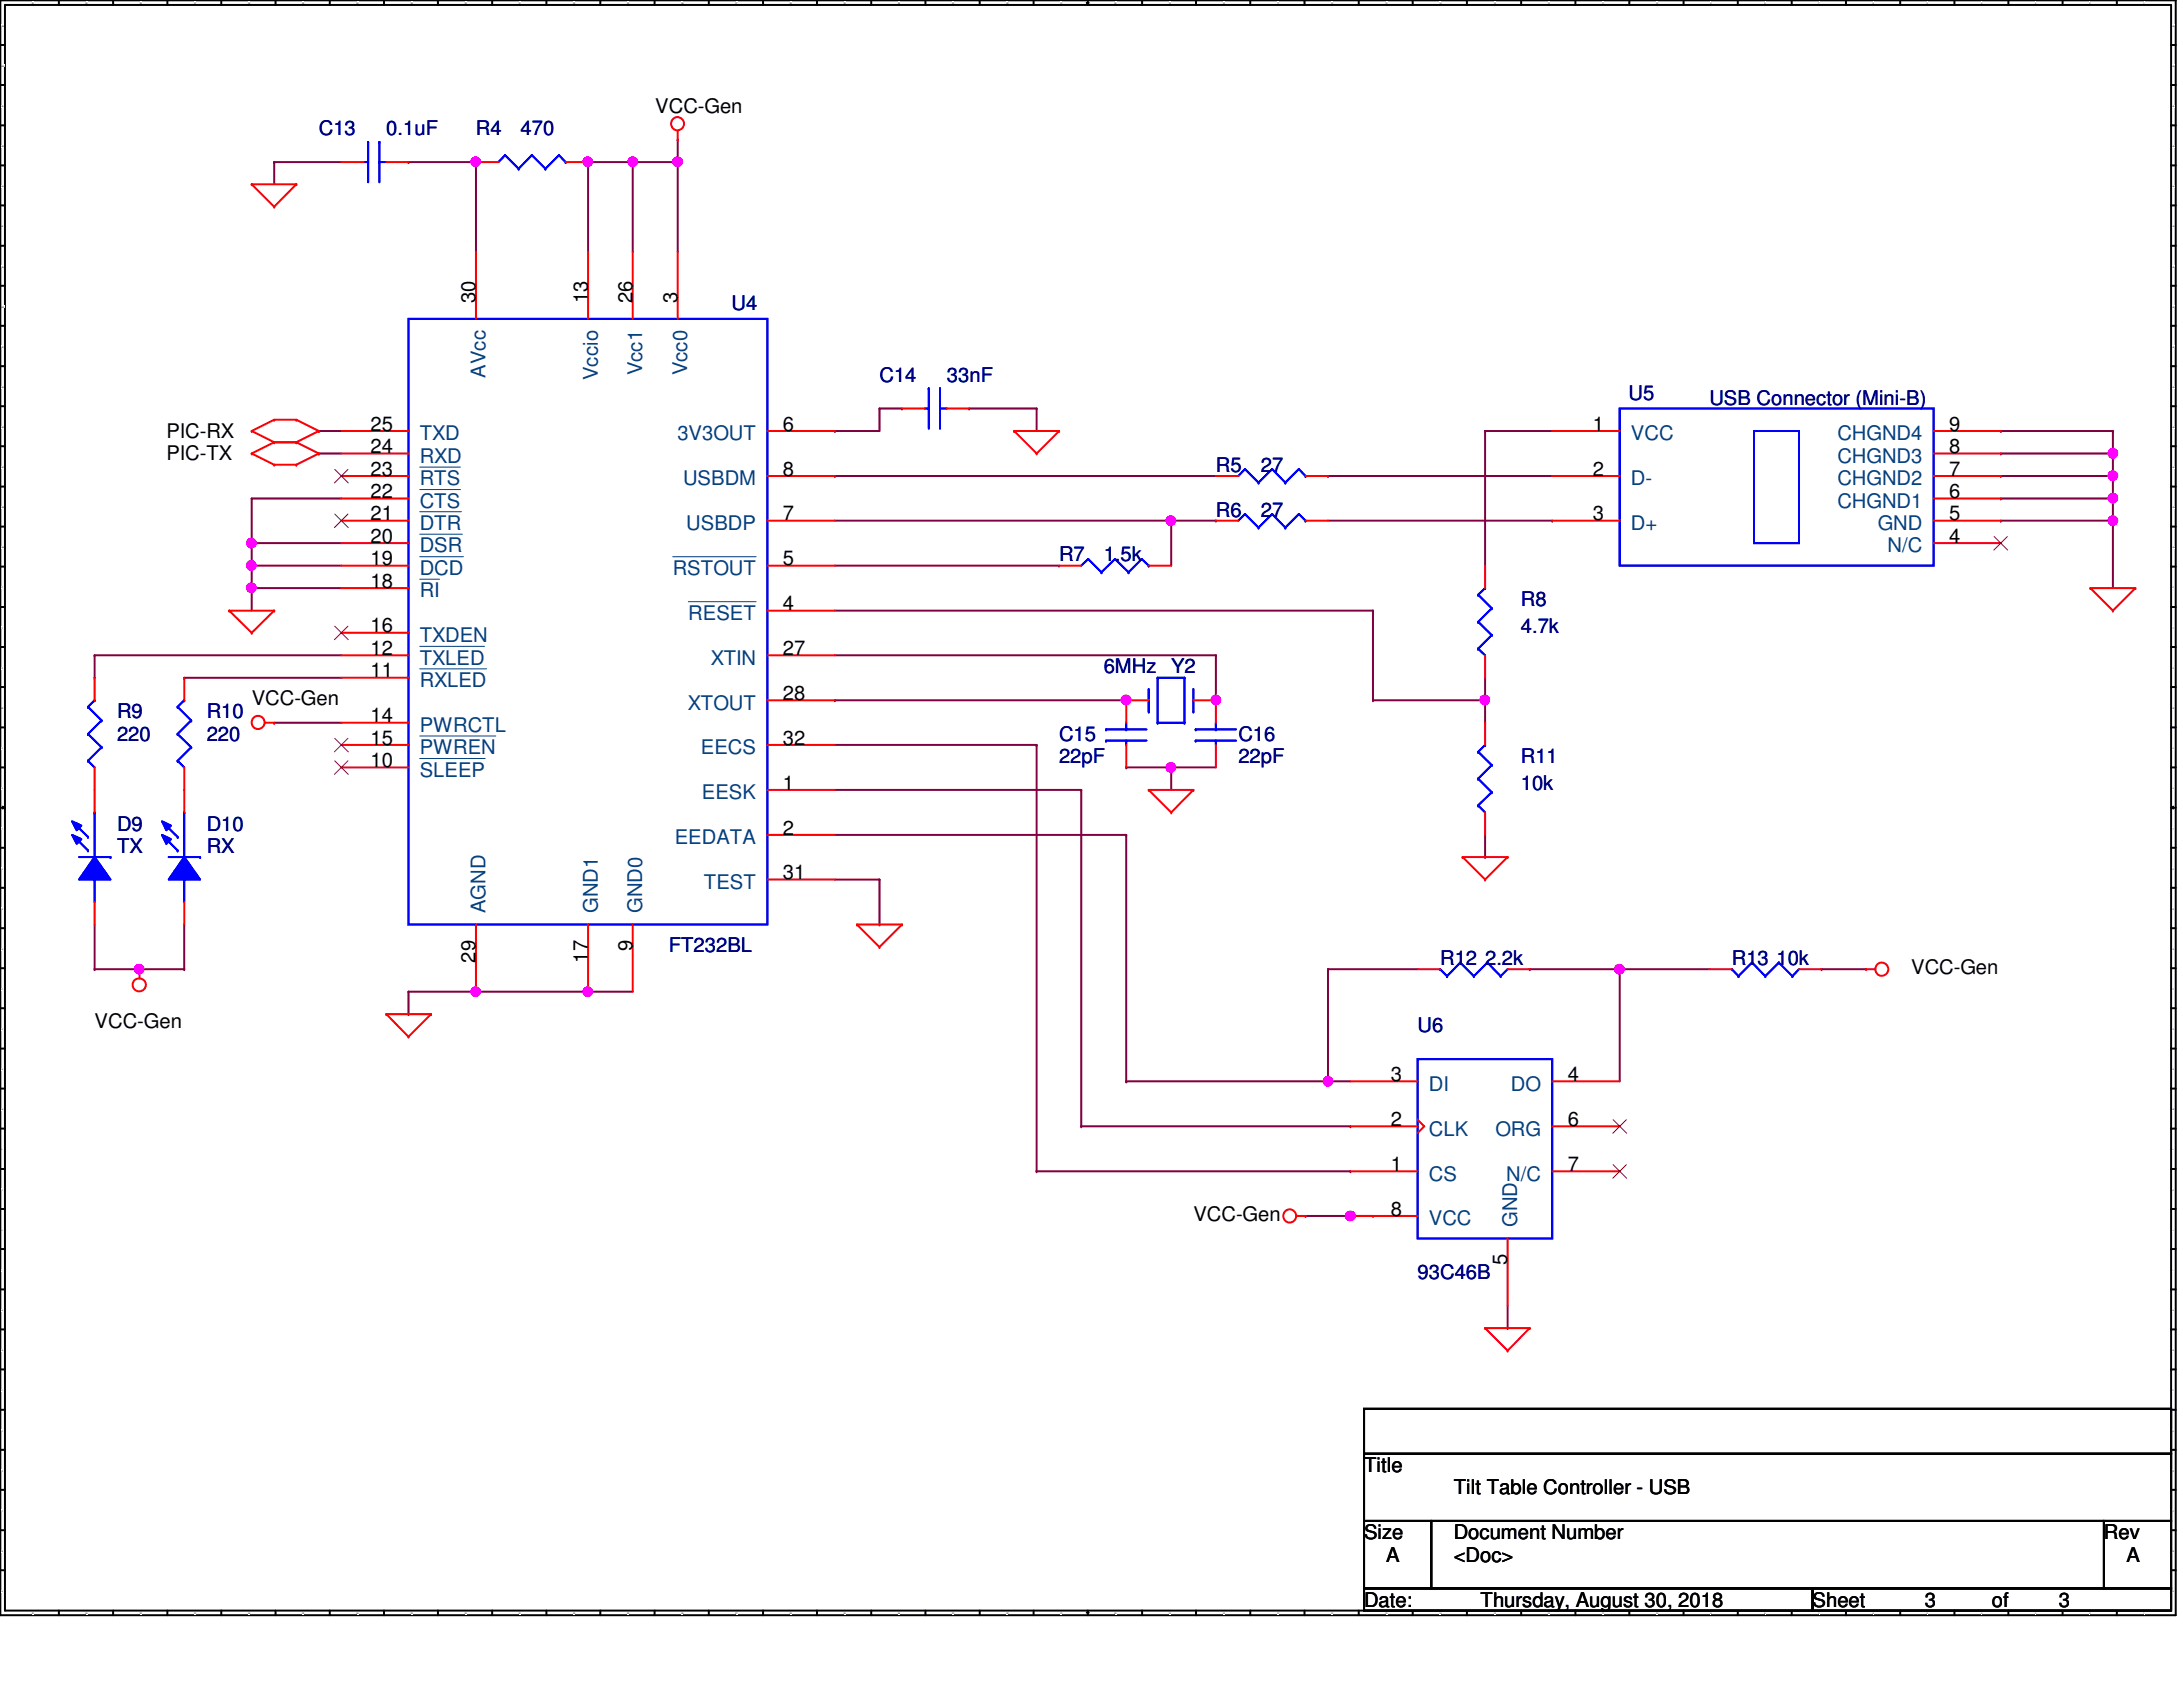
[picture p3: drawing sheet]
<svg xmlns="http://www.w3.org/2000/svg" width="279mm" height="216mm" viewBox="0 0 279 216" stroke-linecap="round" stroke-linejoin="round" font-family="sans-serif">
<defs><g id="words">
<g font-size="2.6" fill="#000080">
<text x="40.8" y="17.3">C13</text>
<text x="49.4" y="17.3">0.1uF</text>
<text x="60.9" y="17.3">R4</text>
<text x="66.6" y="17.3">470</text>
<text x="93.6" y="39.7">U4</text>
<text x="112.6" y="48.9">C14</text>
<text x="121.2" y="48.9">33nF</text>
<text x="208.4" y="51.2">U5</text>
<text x="218.8" y="51.8">USB Connector (Mini-B)</text>
<text x="155.6" y="60.4">R5</text>
<text x="161.4" y="60.4">27</text>
<text x="135.6" y="71.8">R7</text>
<text x="141.3" y="71.8">1.5k</text>
<text x="155.6" y="66.1">R6</text>
<text x="161.4" y="66.1">27</text>
<text x="194.6" y="77.6">R8</text>
<text x="194.6" y="81">4.7k</text>
<text x="141.3" y="86.2">6MHz</text>
<text x="149.9" y="86.2">Y2</text>
<text x="15" y="91.9">R9</text>
<text x="15" y="94.8">220</text>
<text x="26.5" y="91.9">R10</text>
<text x="26.5" y="94.8">220</text>
<text x="135.6" y="94.8">C15</text>
<text x="158.5" y="94.8">C16</text>
<text x="135.6" y="97.7">22pF</text>
<text x="158.5" y="97.7">22pF</text>
<text x="194.6" y="97.7">R11</text>
<text x="194.6" y="101.1">10k</text>
<text x="15" y="106.3">D9</text>
<text x="26.5" y="106.3">D10</text>
<text x="15" y="109.2">TX</text>
<text x="26.5" y="109.2">RX</text>
<text x="85.6" y="121.8">FT232BL</text>
<text x="184.3" y="123.5">R12 2.2k</text>
<text x="221.7" y="123.5">R13 10k</text>
<text x="181.4" y="132.1">U6</text>
<text x="181.4" y="163.7">93C46B</text>
</g>
<g font-size="2.6">
<text x="83.9" y="14.4">VCC-Gen</text>
<text x="60.9" y="38.8" transform="rotate(-90 60.9 38.8)">30</text>
<text x="75.2" y="38.8" transform="rotate(-90 75.2 38.8)">13</text>
<text x="80.9" y="38.8" transform="rotate(-90 80.9 38.8)">26</text>
<text x="86.7" y="38.8" transform="rotate(-90 86.7 38.8)">3</text>
<text x="21.3" y="56">PIC-RX</text>
<text x="21.3" y="58.9">PIC-TX</text>
<text x="47.4" y="55.1">25</text>
<text x="47.4" y="58">24</text>
<text x="100.2" y="55.1">6</text>
<text x="203.9" y="55.1">1</text>
<text x="249.5" y="58">8</text>
<text x="249.5" y="55.1">9</text>
<text x="47.4" y="60.9">23</text>
<text x="47.4" y="63.8">22</text>
<text x="100.2" y="60.9">8</text>
<text x="203.9" y="60.9">2</text>
<text x="249.5" y="63.8">6</text>
<text x="249.5" y="60.9">7</text>
<text x="47.4" y="66.6">21</text>
<text x="47.4" y="69.5">20</text>
<text x="100.2" y="66.6">7</text>
<text x="203.9" y="66.6">3</text>
<text x="249.5" y="69.5">4</text>
<text x="249.5" y="66.6">5</text>
<text x="47.4" y="72.3">19</text>
<text x="47.4" y="75.2">18</text>
<text x="100.2" y="72.3">5</text>
<text x="47.4" y="80.9">16</text>
<text x="47.4" y="83.8">12</text>
<text x="100.2" y="78.1">4</text>
<text x="100.2" y="83.8">27</text>
<text x="47.4" y="86.7">11</text>
<text x="100.2" y="89.6">28</text>
<text x="32.2" y="90.2">VCC-Gen</text>
<text x="47.4" y="92.5">14</text>
<text x="47.4" y="95.3">15</text>
<text x="100.2" y="95.3">32</text>
<text x="47.4" y="98.2">10</text>
<text x="100.2" y="101">1</text>
<text x="100.2" y="106.8">2</text>
<text x="100.2" y="112.5">31</text>
<text x="60.9" y="123.2" transform="rotate(-90 60.9 123.2)">29</text>
<text x="75.2" y="123.2" transform="rotate(-90 75.2 123.2)">17</text>
<text x="80.9" y="121.8" transform="rotate(-90 80.9 121.8)">9</text>
<text x="244.6" y="124.7">VCC-Gen</text>
<text x="12.1" y="131.5">VCC-Gen</text>
<text x="178" y="138.3">3</text>
<text x="200.7" y="138.3">4</text>
<text x="178" y="149.9">1</text>
<text x="178" y="144.1">2</text>
<text x="200.7" y="144.1">6</text>
<text x="200.7" y="149.9">7</text>
<text x="178" y="155.6">8</text>
<text x="152.7" y="156.3">VCC-Gen</text>
<text x="192.9" y="161.9" transform="rotate(-90 192.9 161.9)">5</text>
<text x="174.6" y="188.4">Title</text>
<text x="186.1" y="191.3">Tilt Table Controller - USB</text>
<text x="174.6" y="197">Size</text>
<text x="186.1" y="197">Document Number</text>
<text x="269.3" y="197">Rev</text>
<text x="177.4" y="199.9">A</text>
<text x="186.1" y="199.9">&lt;Doc&gt;</text>
<text x="272.2" y="199.9">A</text>
<text x="174.6" y="205.6">Date:</text>
<text x="189.5" y="205.6">Thursday, August 30, 2018</text>
<text x="232" y="205.6">Sheet</text>
<text x="246.3" y="205.6">3</text>
<text x="254.9" y="205.6">of</text>
<text x="263.5" y="205.6">3</text>
</g>
<g font-size="2.6" fill="#004080">
<text x="62.1" y="48.3" transform="rotate(-90 62.1 48.3)">AVcc</text>
<text x="76.5" y="48.6" transform="rotate(-90 76.5 48.6)">Vccio</text>
<text x="82.2" y="48" transform="rotate(-90 82.2 48)">Vcc1</text>
<text x="88" y="48" transform="rotate(-90 88 48)">Vcc0</text>
<text x="53.7" y="56.3">TXD</text>
<text x="53.7" y="59.2">RXD</text>
<text x="86.7" y="56.3">3V3OUT</text>
<text x="208.7" y="56.3">VCC</text>
<text x="235.2" y="59.2">CHGND3</text>
<text x="235.2" y="56.3">CHGND4</text>
<text x="53.7" y="62.1">RTS</text>
<text x="53.7" y="65">CTS</text>
<text x="87.4" y="62.1">USBDM</text>
<text x="208.7" y="62.1">D-</text>
<text x="235.2" y="65">CHGND1</text>
<text x="235.2" y="62.1">CHGND2</text>
<text x="53.7" y="67.8">DTR</text>
<text x="53.7" y="70.7">DSR</text>
<text x="87.8" y="67.8">USBDP</text>
<text x="208.7" y="67.8">D+</text>
<text x="240.3" y="67.8">GND</text>
<text x="241.6" y="70.7">N/C</text>
<text x="53.7" y="73.6">DCD</text>
<text x="53.7" y="76.5">RI</text>
<text x="86.1" y="73.6">RSTOUT</text>
<text x="53.7" y="82.2">TXDEN</text>
<text x="88.1" y="79.3">RESET</text>
<text x="53.7" y="85">TXLED</text>
<text x="53.7" y="87.9">RXLED</text>
<text x="91" y="85">XTIN</text>
<text x="53.7" y="93.7">PWRCTL</text>
<text x="88.1" y="90.8">XTOUT</text>
<text x="53.7" y="96.5">PWREN</text>
<text x="53.7" y="99.4">SLEEP</text>
<text x="89.7" y="96.5">EECS</text>
<text x="89.8" y="102.3">EESK</text>
<text x="86.4" y="108">EEDATA</text>
<text x="90.1" y="113.7">TEST</text>
<text x="62.1" y="116.9" transform="rotate(-90 62.1 116.9)">AGND</text>
<text x="76.5" y="116.9" transform="rotate(-90 76.5 116.9)">GND1</text>
<text x="82.2" y="116.9" transform="rotate(-90 82.2 116.9)">GND0</text>
<text x="182.9" y="139.6">DI</text>
<text x="193.4" y="139.6">DO</text>
<text x="182.9" y="145.3">CLK</text>
<text x="191.4" y="145.3">ORG</text>
<text x="182.9" y="151.1">CS</text>
<text x="192.8" y="151.1">N/C</text>
<text x="182.9" y="156.8">VCC</text>
<text x="194.2" y="157.1" transform="rotate(-90 194.2 157.1)">GND</text>
</g>
<g font-size=".3">
<text x=".2" y="3.4">AN</text>
<text x="4.1" y=".5">40</text>
<text x="11" y=".5">39</text>
<text x="17.9" y=".5">38</text>
<text x="24.8" y=".5">37</text>
<text x="31.7" y=".5">36</text>
<text x="38.7" y=".5">35</text>
<text x="45.6" y=".5">34</text>
<text x="52.6" y=".5">33</text>
<text x="59.5" y=".5">32</text>
<text x="66.4" y=".5">31</text>
<text x="73.4" y=".5">30</text>
<text x="80.3" y=".5">29</text>
<text x="87.2" y=".5">28</text>
<text x="94.1" y=".5">27</text>
<text x="101.1" y=".5">26</text>
<text x="108" y=".5">25</text>
<text x="114.9" y=".5">24</text>
<text x="121.9" y=".5">23</text>
<text x="128.8" y=".5">22</text>
<text x="135.7" y=".5">21</text>
<text x="142.7" y=".5">20</text>
<text x="149.6" y=".5">19</text>
<text x="156.5" y=".5">18</text>
<text x="163.4" y=".5">17</text>
<text x="170.4" y=".5">16</text>
<text x="177.3" y=".5">15</text>
<text x="184.2" y=".5">14</text>
<text x="191.2" y=".5">13</text>
<text x="198.1" y=".5">12</text>
<text x="205.1" y=".5">11</text>
<text x="212" y=".5">10</text>
<text x="218.9" y=".5">9</text>
<text x="225.8" y=".5">8</text>
<text x="232.7" y=".5">7</text>
<text x="239.7" y=".5">6</text>
<text x="246.6" y=".5">5</text>
<text x="253.6" y=".5">4</text>
<text x="260.5" y=".5">3</text>
<text x="267.4" y=".5">2</text>
<text x="274.4" y=".5">1</text>
<text x="278" y="3.4">AN</text>
<text x=".2" y="8.6">AM</text>
<text x="278" y="8.6">AM</text>
<text x=".2" y="13.7">AL</text>
<text x="278" y="13.7">AL</text>
<text x=".2" y="18.8">AK</text>
<text x=".2" y="24">AJ</text>
<text x="278" y="18.8">AK</text>
<text x="278" y="24">AJ</text>
<text x=".2" y="29.1">AI</text>
<text x="278" y="29.1">AI</text>
<text x=".2" y="34.2">AH</text>
<text x="278" y="34.2">AH</text>
<text x=".2" y="39.4">AG</text>
<text x="278" y="39.4">AG</text>
<text x=".2" y="44.5">AF</text>
<text x="278" y="44.5">AF</text>
<text x=".2" y="49.7">AE</text>
<text x="278" y="49.7">AE</text>
<text x=".2" y="54.8">AD</text>
<text x=".2" y="59.9">AC</text>
<text x="278" y="54.8">AD</text>
<text x="278" y="59.9">AC</text>
<text x=".2" y="65.1">AB</text>
<text x="278" y="65.1">AB</text>
<text x=".2" y="70.2">AA</text>
<text x="278" y="70.2">AA</text>
<text x=".2" y="75.3">Z</text>
<text x="278" y="75.3">Z</text>
<text x=".2" y="80.5">Y</text>
<text x="278" y="80.5">Y</text>
<text x=".2" y="85.6">X</text>
<text x="278" y="85.6">X</text>
<text x=".2" y="90.7">W</text>
<text x=".2" y="95.9">V</text>
<text x="278" y="90.7">W</text>
<text x="278" y="95.9">V</text>
<text x=".2" y="101">U</text>
<text x="278" y="101">U</text>
<text x=".2" y="106.2">T</text>
<text x="278" y="106.2">T</text>
<text x=".2" y="111.3">S</text>
<text x="278" y="111.3">S</text>
<text x=".2" y="116.4">R</text>
<text x="278" y="116.4">R</text>
<text x=".2" y="121.6">Q</text>
<text x="278" y="121.6">Q</text>
<text x=".2" y="126.7">P</text>
<text x=".2" y="131.8">O</text>
<text x="278" y="126.7">P</text>
<text x="278" y="131.8">O</text>
<text x=".2" y="137">N</text>
<text x="278" y="137">N</text>
<text x=".2" y="142.1">M</text>
<text x="278" y="142.1">M</text>
<text x=".2" y="147.2">L</text>
<text x="278" y="147.2">L</text>
<text x=".2" y="152.4">K</text>
<text x="278" y="152.4">K</text>
<text x=".2" y="157.5">J</text>
<text x="278" y="157.5">J</text>
<text x=".2" y="162.6">I</text>
<text x=".2" y="167.8">H</text>
<text x="278" y="162.6">I</text>
<text x="278" y="167.8">H</text>
<text x=".2" y="172.9">G</text>
<text x="278" y="172.9">G</text>
<text x=".2" y="178.1">F</text>
<text x="278" y="178.1">F</text>
<text x=".2" y="183.2">E</text>
<text x="278" y="183.2">E</text>
<text x=".2" y="188.3">D</text>
<text x="278" y="188.3">D</text>
<text x=".2" y="193.5">C</text>
<text x="278" y="193.5">C</text>
<text x=".2" y="198.6">B</text>
<text x=".2" y="203.8">A</text>
<text x="278" y="198.6">B</text>
<text x="278" y="203.8">A</text>
<text x="4.1" y="206.5">40</text>
<text x="11" y="206.5">39</text>
<text x="17.9" y="206.5">38</text>
<text x="24.8" y="206.5">37</text>
<text x="31.7" y="206.5">36</text>
<text x="38.7" y="206.5">35</text>
<text x="45.6" y="206.5">34</text>
<text x="52.6" y="206.5">33</text>
<text x="59.5" y="206.5">32</text>
<text x="66.4" y="206.5">31</text>
<text x="73.4" y="206.5">30</text>
<text x="80.3" y="206.5">29</text>
<text x="87.2" y="206.5">28</text>
<text x="94.1" y="206.5">27</text>
<text x="101.1" y="206.5">26</text>
<text x="108" y="206.5">25</text>
<text x="114.9" y="206.5">24</text>
<text x="121.9" y="206.5">23</text>
<text x="128.8" y="206.5">22</text>
<text x="135.7" y="206.5">21</text>
<text x="142.7" y="206.5">20</text>
<text x="149.6" y="206.5">19</text>
<text x="156.5" y="206.5">18</text>
<text x="163.4" y="206.5">17</text>
<text x="170.4" y="206.5">16</text>
<text x="177.3" y="206.5">15</text>
<text x="184.2" y="206.5">14</text>
<text x="191.2" y="206.5">13</text>
<text x="198.1" y="206.5">12</text>
<text x="205.1" y="206.5">11</text>
<text x="212" y="206.5">10</text>
<text x="218.9" y="206.5">9</text>
<text x="225.8" y="206.5">8</text>
<text x="232.7" y="206.5">7</text>
<text x="239.7" y="206.5">6</text>
<text x="246.6" y="206.5">5</text>
<text x="253.6" y="206.5">4</text>
<text x="260.5" y="206.5">3</text>
<text x="267.4" y="206.5">2</text>
<text x="274.4" y="206.5">1</text>
</g>
</g></defs>
<path d="M0 0h278.5v206.7h-278.5zM.6 .6h277.3v205.5h-277.3z" fill="none" stroke="#000" stroke-width=".25"/>
<g fill="#fff">
<path d="M4.1 .2h.2v.3h-.2z"/>
<path d="M4.1 206.3h.2v.3h-.2z"/>
</g>
<path d="M7.5 0v.6M7.5 206.1v.6" fill="none" stroke="#000" stroke-width=".25"/>
<g fill="#fff">
<path d="M11 .2h.2v.3h-.2z"/>
<path d="M11 206.3h.2v.3h-.2z"/>
</g>
<path d="M14.5 0v.6M14.5 206.1v.6" fill="none" stroke="#000" stroke-width=".25"/>
<g fill="#fff">
<path d="M17.9 .2h.3v.3h-.3z"/>
<path d="M17.9 206.3h.3v.3h-.3z"/>
</g>
<path d="M21.4 0v.6M21.4 206.1v.6" fill="none" stroke="#000" stroke-width=".25"/>
<g fill="#fff">
<path d="M24.8 .2h.3v.3h-.3z"/>
<path d="M24.8 206.3h.3v.3h-.3z"/>
</g>
<path d="M28.3 0v.6M28.3 206.1v.6" fill="none" stroke="#000" stroke-width=".25"/>
<g fill="#fff">
<path d="M31.7 .2h.3v.3h-.3z"/>
<path d="M31.7 206.3h.3v.3h-.3z"/>
</g>
<path d="M35.3 0v.6M35.3 206.1v.6" fill="none" stroke="#000" stroke-width=".25"/>
<g fill="#fff">
<path d="M38.7 .2h.2v.3h-.2z"/>
<path d="M38.7 206.3h.2v.3h-.2z"/>
</g>
<path d="M42.2 0v.6M42.2 206.1v.6" fill="none" stroke="#000" stroke-width=".25"/>
<g fill="#fff">
<path d="M45.6 .2h.3v.3h-.3z"/>
<path d="M45.6 206.3h.3v.3h-.3z"/>
</g>
<path d="M49.1 0v.6M49.1 206.1v.6" fill="none" stroke="#000" stroke-width=".25"/>
<g fill="#fff">
<path d="M52.6 .2h.2v.3h-.2z"/>
<path d="M52.6 206.3h.2v.3h-.2z"/>
</g>
<path d="M56 0v.6M56 206.1v.6" fill="none" stroke="#000" stroke-width=".25"/>
<g fill="#fff">
<path d="M59.5 .2h.2v.3h-.2z"/>
<path d="M59.5 206.3h.2v.3h-.2z"/>
</g>
<path d="M63 0v.6M63 206.1v.6" fill="none" stroke="#000" stroke-width=".25"/>
<g fill="#fff">
<path d="M66.4 .2h.3v.3h-.3z"/>
<path d="M66.4 206.3h.3v.3h-.3z"/>
</g>
<path d="M69.9 0v.6M69.9 206.1v.6" fill="none" stroke="#000" stroke-width=".25"/>
<g fill="#fff">
<path d="M73.4 .2h.2v.3h-.2z"/>
<path d="M73.4 206.3h.2v.3h-.2z"/>
</g>
<path d="M76.8 0v.6M76.8 206.1v.6" fill="none" stroke="#000" stroke-width=".25"/>
<g fill="#fff">
<path d="M80.3 .2h.2v.3h-.2z"/>
<path d="M80.3 206.3h.2v.3h-.2z"/>
</g>
<path d="M83.8 0v.6M83.8 206.1v.6" fill="none" stroke="#000" stroke-width=".25"/>
<g fill="#fff">
<path d="M87.2 .2h.3v.3h-.3z"/>
<path d="M87.2 206.3h.3v.3h-.3z"/>
</g>
<path d="M90.7 0v.6M90.7 206.1v.6" fill="none" stroke="#000" stroke-width=".25"/>
<g fill="#fff">
<path d="M94.1 .2h.3v.3h-.3z"/>
<path d="M94.1 206.3h.3v.3h-.3z"/>
</g>
<path d="M97.7 0v.6M97.7 206.1v.6" fill="none" stroke="#000" stroke-width=".25"/>
<g fill="#fff">
<path d="M101.1 .2h.2v.3h-.2z"/>
<path d="M101.1 206.3h.2v.3h-.2z"/>
</g>
<path d="M104.6 0v.6M104.6 206.1v.6" fill="none" stroke="#000" stroke-width=".25"/>
<g fill="#fff">
<path d="M108 .2h.2v.3h-.2z"/>
<path d="M108 206.3h.2v.3h-.2z"/>
</g>
<path d="M111.5 0v.6M111.5 206.1v.6" fill="none" stroke="#000" stroke-width=".25"/>
<g fill="#fff">
<path d="M114.9 .2h.3v.3h-.3z"/>
<path d="M114.9 206.3h.3v.3h-.3z"/>
</g>
<path d="M118.4 0v.6M118.4 206.1v.6" fill="none" stroke="#000" stroke-width=".25"/>
<g fill="#fff">
<path d="M121.9 .2h.2v.3h-.2z"/>
<path d="M121.9 206.3h.2v.3h-.2z"/>
</g>
<path d="M125.4 0v.6M125.4 206.1v.6" fill="none" stroke="#000" stroke-width=".25"/>
<g fill="#fff">
<path d="M128.8 .2h.3v.3h-.3z"/>
<path d="M128.8 206.3h.3v.3h-.3z"/>
</g>
<path d="M132.3 0v.6M132.3 206.1v.6" fill="none" stroke="#000" stroke-width=".25"/>
<g fill="#fff">
<path d="M135.7 .2h.3v.3h-.3z"/>
<path d="M135.7 206.3h.3v.3h-.3z"/>
</g>
<path d="M139.2 0v.6M139.2 206.1v.6" fill="none" stroke="#000" stroke-width=".25"/>
<path d="M139 .3h.4l-.2 .3zM139.2 206.1l.2 .3h-.4z" fill="#000"/>
<path d="M139 .3h.4l-.2 .3zM139.2 206.1l.2 .3h-.4z" fill="none" stroke="#000" stroke-width=".13"/>
<g fill="#fff">
<path d="M142.7 .2h.2v.3h-.2z"/>
<path d="M142.7 206.3h.2v.3h-.2z"/>
</g>
<path d="M146.2 0v.6M146.2 206.1v.6" fill="none" stroke="#000" stroke-width=".25"/>
<g fill="#fff">
<path d="M149.6 .2h.3v.3h-.3z"/>
<path d="M149.6 206.3h.3v.3h-.3z"/>
</g>
<path d="M153.1 0v.6M153.1 206.1v.6" fill="none" stroke="#000" stroke-width=".25"/>
<g fill="#fff">
<path d="M156.5 .2h.3v.3h-.3z"/>
<path d="M156.5 206.3h.3v.3h-.3z"/>
</g>
<path d="M160 0v.6M160 206.1v.6" fill="none" stroke="#000" stroke-width=".25"/>
<g fill="#fff">
<path d="M163.4 .2h.3v.3h-.3z"/>
<path d="M163.4 206.3h.3v.3h-.3z"/>
</g>
<path d="M167 0v.6M167 206.1v.6" fill="none" stroke="#000" stroke-width=".25"/>
<g fill="#fff">
<path d="M170.4 .2h.2v.3h-.2z"/>
<path d="M170.4 206.3h.2v.3h-.2z"/>
</g>
<path d="M173.9 0v.6M173.9 206.1v.6" fill="none" stroke="#000" stroke-width=".25"/>
<g fill="#fff">
<path d="M177.3 .2h.3v.3h-.3z"/>
<path d="M177.3 206.3h.3v.3h-.3z"/>
</g>
<path d="M180.8 0v.6M180.8 206.1v.6" fill="none" stroke="#000" stroke-width=".25"/>
<g fill="#fff">
<path d="M184.2 .2h.3v.3h-.3z"/>
<path d="M184.2 206.3h.3v.3h-.3z"/>
</g>
<path d="M187.7 0v.6M187.7 206.1v.6" fill="none" stroke="#000" stroke-width=".25"/>
<g fill="#fff">
<path d="M191.2 .2h.2v.3h-.2z"/>
<path d="M191.2 206.3h.2v.3h-.2z"/>
</g>
<path d="M194.7 0v.6M194.7 206.1v.6" fill="none" stroke="#000" stroke-width=".25"/>
<g fill="#fff">
<path d="M198.1 .2h.3v.3h-.3z"/>
<path d="M198.1 206.3h.3v.3h-.3z"/>
</g>
<path d="M201.6 0v.6M201.6 206.1v.6" fill="none" stroke="#000" stroke-width=".25"/>
<g fill="#fff">
<path d="M205.1 .2h.2v.3h-.2z"/>
<path d="M205.1 206.3h.2v.3h-.2z"/>
</g>
<path d="M208.5 0v.6M208.5 206.1v.6" fill="none" stroke="#000" stroke-width=".25"/>
<g fill="#fff">
<path d="M212 .2h.2v.3h-.2z"/>
<path d="M212 206.3h.2v.3h-.2z"/>
</g>
<path d="M215.5 0v.6M215.5 206.1v.6" fill="none" stroke="#000" stroke-width=".25"/>
<g fill="#fff">
<path d="M218.9 .2h.1v.3h-.1z"/>
<path d="M218.9 206.3h.1v.3h-.1z"/>
</g>
<path d="M222.4 0v.6M222.4 206.1v.6" fill="none" stroke="#000" stroke-width=".25"/>
<g fill="#fff">
<path d="M225.8 .2h.2v.3h-.2z"/>
<path d="M225.8 206.3h.2v.3h-.2z"/>
</g>
<path d="M229.3 0v.6M229.3 206.1v.6" fill="none" stroke="#000" stroke-width=".25"/>
<g fill="#fff">
<path d="M232.7 .2h.2v.3h-.2z"/>
<path d="M232.7 206.3h.2v.3h-.2z"/>
</g>
<path d="M236.3 0v.6M236.3 206.1v.6" fill="none" stroke="#000" stroke-width=".25"/>
<g fill="#fff">
<path d="M239.7 .2h.1v.3h-.1z"/>
<path d="M239.7 206.3h.1v.3h-.1z"/>
</g>
<path d="M243.2 0v.6M243.2 206.1v.6" fill="none" stroke="#000" stroke-width=".25"/>
<g fill="#fff">
<path d="M246.6 .2h.2v.3h-.2z"/>
<path d="M246.6 206.3h.2v.3h-.2z"/>
</g>
<path d="M250.1 0v.6M250.1 206.1v.6" fill="none" stroke="#000" stroke-width=".25"/>
<g fill="#fff">
<path d="M253.6 .2h.1v.3h-.1z"/>
<path d="M253.6 206.3h.1v.3h-.1z"/>
</g>
<path d="M257 0v.6M257 206.1v.6" fill="none" stroke="#000" stroke-width=".25"/>
<g fill="#fff">
<path d="M260.5 .2h.1v.3h-.1z"/>
<path d="M260.5 206.3h.1v.3h-.1z"/>
</g>
<path d="M264 0v.6M264 206.1v.6" fill="none" stroke="#000" stroke-width=".25"/>
<g fill="#fff">
<path d="M267.4 .2h.1v.3h-.1z"/>
<path d="M267.4 206.3h.1v.3h-.1z"/>
</g>
<path d="M270.9 0v.6M270.9 206.1v.6" fill="none" stroke="#000" stroke-width=".25"/>
<g fill="#fff">
<path d="M274.4 .2h.1v.3h-.1z"/>
<path d="M274.4 206.3h.1v.3h-.1z"/>
<path d="M.2 3.2h.4v.3h-.4z"/>
<path d="M278 3.2h.4v.3h-.4z"/>
<path d="M.2 8.3h.4v.3h-.4z"/>
<path d="M278 8.3h.4v.3h-.4z"/>
</g>
<path d="M0 5.8h.6M277.9 5.8h.6" fill="none" stroke="#000" stroke-width=".25"/>
<g fill="#fff">
<path d="M.2 13.4h.3v.3h-.3z"/>
<path d="M278 13.4h.3v.3h-.3z"/>
</g>
<path d="M0 10.9h.6M277.9 10.9h.6" fill="none" stroke="#000" stroke-width=".25"/>
<g fill="#fff">
<path d="M.2 18.6h.4v.3h-.4z"/>
<path d="M278 18.6h.4v.3h-.4z"/>
</g>
<path d="M0 16h.6M277.9 16h.6" fill="none" stroke="#000" stroke-width=".25"/>
<g fill="#fff">
<path d="M.2 23.7h.3v.3h-.3z"/>
<path d="M278 23.7h.3v.3h-.3z"/>
</g>
<path d="M0 21.2h.6M277.9 21.2h.6" fill="none" stroke="#000" stroke-width=".25"/>
<g fill="#fff">
<path d="M.2 28.8h.3v.3h-.3z"/>
<path d="M278 28.8h.3v.3h-.3z"/>
</g>
<path d="M0 26.3h.6M277.9 26.3h.6" fill="none" stroke="#000" stroke-width=".25"/>
<g fill="#fff">
<path d="M.2 34h.4v.3h-.4z"/>
<path d="M278 34h.4v.3h-.4z"/>
</g>
<path d="M0 31.5h.6M277.9 31.5h.6" fill="none" stroke="#000" stroke-width=".25"/>
<g fill="#fff">
<path d="M.2 39.1h.4v.3h-.4z"/>
<path d="M278 39.1h.4v.3h-.4z"/>
</g>
<path d="M0 36.6h.6M277.9 36.6h.6" fill="none" stroke="#000" stroke-width=".25"/>
<g fill="#fff">
<path d="M.2 44.2h.4v.3h-.4z"/>
<path d="M278 44.2h.4v.3h-.4z"/>
</g>
<path d="M0 41.7h.6M277.9 41.7h.6" fill="none" stroke="#000" stroke-width=".25"/>
<g fill="#fff">
<path d="M.2 49.4h.4v.3h-.4z"/>
<path d="M278 49.4h.4v.3h-.4z"/>
</g>
<path d="M0 46.9h.6M277.9 46.9h.6" fill="none" stroke="#000" stroke-width=".25"/>
<g fill="#fff">
<path d="M.2 54.5h.4v.3h-.4z"/>
<path d="M278 54.5h.4v.3h-.4z"/>
</g>
<path d="M0 52h.6M277.9 52h.6" fill="none" stroke="#000" stroke-width=".25"/>
<g fill="#fff">
<path d="M.2 59.6h.4v.3h-.4z"/>
<path d="M278 59.6h.4v.3h-.4z"/>
</g>
<path d="M0 57.1h.6M277.9 57.1h.6" fill="none" stroke="#000" stroke-width=".25"/>
<g fill="#fff">
<path d="M.2 64.8h.4v.3h-.4z"/>
<path d="M278 64.8h.4v.3h-.4z"/>
</g>
<path d="M0 62.3h.6M277.9 62.3h.6" fill="none" stroke="#000" stroke-width=".25"/>
<g fill="#fff">
<path d="M.2 69.9h.4v.3h-.4z"/>
<path d="M278 69.9h.4v.3h-.4z"/>
</g>
<path d="M0 67.4h.6M277.9 67.4h.6" fill="none" stroke="#000" stroke-width=".25"/>
<g fill="#fff">
<path d="M.2 75.1h.2v.3h-.2z"/>
<path d="M278 75.1h.2v.3h-.2z"/>
</g>
<path d="M0 72.5h.6M277.9 72.5h.6" fill="none" stroke="#000" stroke-width=".25"/>
<g fill="#fff">
<path d="M.2 80.2h.2v.3h-.2z"/>
<path d="M278 80.2h.2v.3h-.2z"/>
</g>
<path d="M0 77.7h.6M277.9 77.7h.6" fill="none" stroke="#000" stroke-width=".25"/>
<g fill="#fff">
<path d="M.2 85.3h.2v.3h-.2z"/>
<path d="M278 85.3h.2v.3h-.2z"/>
</g>
<path d="M0 82.8h.6M277.9 82.8h.6" fill="none" stroke="#000" stroke-width=".25"/>
<g fill="#fff">
<path d="M.2 90.5h.3v.3h-.3z"/>
<path d="M278 90.5h.3v.3h-.3z"/>
</g>
<path d="M0 87.9h.6M277.9 87.9h.6" fill="none" stroke="#000" stroke-width=".25"/>
<g fill="#fff">
<path d="M.2 95.6h.2v.3h-.2z"/>
<path d="M278 95.6h.2v.3h-.2z"/>
</g>
<path d="M0 93.1h.6M277.9 93.1h.6" fill="none" stroke="#000" stroke-width=".25"/>
<g fill="#fff">
<path d="M.2 100.8h.2v.2h-.2z"/>
<path d="M278 100.8h.2v.2h-.2z"/>
</g>
<path d="M0 98.2h.6M277.9 98.2h.6" fill="none" stroke="#000" stroke-width=".25"/>
<g fill="#fff">
<path d="M.2 105.9h.2v.3h-.2z"/>
<path d="M278 105.9h.2v.3h-.2z"/>
</g>
<path d="M0 103.4h.6M277.9 103.4h.6" fill="none" stroke="#000" stroke-width=".25"/>
<path d="M.3 103.2l.3 .2-.3 .1zM277.9 103.4l.3-.2v.3z" fill="#000"/>
<path d="M.3 103.2l.3 .2-.3 .1zM277.9 103.4l.3-.2v.3z" fill="none" stroke="#000" stroke-width=".13"/>
<g fill="#fff">
<path d="M.2 111h.2v.3h-.2z"/>
<path d="M278 111h.2v.3h-.2z"/>
</g>
<path d="M0 108.5h.6M277.9 108.5h.6" fill="none" stroke="#000" stroke-width=".25"/>
<g fill="#fff">
<path d="M.2 116.2h.2v.3h-.2z"/>
<path d="M278 116.2h.2v.3h-.2z"/>
</g>
<path d="M0 113.6h.6M277.9 113.6h.6" fill="none" stroke="#000" stroke-width=".25"/>
<g fill="#fff">
<path d="M.2 121.3h.2v.3h-.2z"/>
<path d="M278 121.3h.3v.3h-.3z"/>
</g>
<path d="M0 118.8h.6M277.9 118.8h.6" fill="none" stroke="#000" stroke-width=".25"/>
<g fill="#fff">
<path d="M.2 126.4h.2v.3h-.2z"/>
<path d="M278 126.4h.2v.3h-.2z"/>
</g>
<path d="M0 123.9h.6M277.9 123.9h.6" fill="none" stroke="#000" stroke-width=".25"/>
<g fill="#fff">
<path d="M.2 131.6h.2v.3h-.2z"/>
<path d="M278 131.6h.3v.3h-.3z"/>
</g>
<path d="M0 129h.6M277.9 129h.6" fill="none" stroke="#000" stroke-width=".25"/>
<g fill="#fff">
<path d="M.2 136.7h.2v.3h-.2z"/>
<path d="M278 136.7h.2v.3h-.2z"/>
</g>
<path d="M0 134.2h.6M277.9 134.2h.6" fill="none" stroke="#000" stroke-width=".25"/>
<g fill="#fff">
<path d="M.2 141.9h.2v.3h-.2z"/>
<path d="M278 141.9h.3v.3h-.3z"/>
</g>
<path d="M0 139.3h.6M277.9 139.3h.6" fill="none" stroke="#000" stroke-width=".25"/>
<g fill="#fff">
<path d="M.2 147h.1v.3h-.1z"/>
<path d="M278 147h.2v.3h-.2z"/>
</g>
<path d="M0 144.4h.6M277.9 144.4h.6" fill="none" stroke="#000" stroke-width=".25"/>
<g fill="#fff">
<path d="M.2 152.1h.2v.3h-.2z"/>
<path d="M278 152.1h.2v.3h-.2z"/>
</g>
<path d="M0 149.6h.6M277.9 149.6h.6" fill="none" stroke="#000" stroke-width=".25"/>
<g fill="#fff">
<path d="M.2 157.3h.1v.3h-.1z"/>
<path d="M278 157.3h.2v.3h-.2z"/>
</g>
<path d="M0 154.7h.6M277.9 154.7h.6" fill="none" stroke="#000" stroke-width=".25"/>
<g fill="#fff">
<path d="M.2 162.4h.1v.3h-.1z"/>
<path d="M278 162.4h.1v.3h-.1z"/>
</g>
<path d="M0 159.9h.6M277.9 159.9h.6" fill="none" stroke="#000" stroke-width=".25"/>
<g fill="#fff">
<path d="M.2 167.6h.2v.3h-.2z"/>
<path d="M278 167.6h.2v.3h-.2z"/>
</g>
<path d="M0 165h.6M277.9 165h.6" fill="none" stroke="#000" stroke-width=".25"/>
<g fill="#fff">
<path d="M.2 172.7h.2v.3h-.2z"/>
<path d="M278 172.7h.3v.3h-.3z"/>
</g>
<path d="M0 170.1h.6M277.9 170.1h.6" fill="none" stroke="#000" stroke-width=".25"/>
<g fill="#fff">
<path d="M.2 177.8h.2v.3h-.2z"/>
<path d="M278 177.8h.2v.3h-.2z"/>
</g>
<path d="M0 175.3h.6M277.9 175.3h.6" fill="none" stroke="#000" stroke-width=".25"/>
<g fill="#fff">
<path d="M.2 183h.2v.3h-.2z"/>
<path d="M278 183h.2v.3h-.2z"/>
</g>
<path d="M0 180.4h.6M277.9 180.4h.6" fill="none" stroke="#000" stroke-width=".25"/>
<g fill="#fff">
<path d="M.2 188.1h.2v.3h-.2z"/>
<path d="M278 188.1h.2v.3h-.2z"/>
</g>
<path d="M0 185.5h.6M277.9 185.5h.6" fill="none" stroke="#000" stroke-width=".25"/>
<g fill="#fff">
<path d="M.2 193.2h.2v.3h-.2z"/>
<path d="M278 193.2h.2v.3h-.2z"/>
</g>
<path d="M0 190.7h.6M277.9 190.7h.6" fill="none" stroke="#000" stroke-width=".25"/>
<g fill="#fff">
<path d="M.2 198.4h.2v.3h-.2z"/>
<path d="M278 198.4h.2v.3h-.2z"/>
</g>
<path d="M0 195.8h.6M277.9 195.8h.6" fill="none" stroke="#000" stroke-width=".25"/>
<g fill="#fff">
<path d="M.2 203.5h.2v.3h-.2z"/>
<path d="M278 203.5h.2v.3h-.2z"/>
</g>
<path d="M0 201h.6M277.9 201h.6" fill="none" stroke="#000" stroke-width=".25"/>
<path d="M81 20.7h.1M81 20.7v11.5" fill="none" stroke="#800040" stroke-width=".25"/>
<circle cx="81" cy="20.7" r=".56" fill="#f0f"/>
<circle cx="81" cy="20.7" r=".56" fill="none" stroke="#f0f" stroke-width=".25"/>
<path d="M75.3 20.7h.1M75.3 20.7h11.4M81 20.7h.1" fill="none" stroke="#800040" stroke-width=".25"/>
<circle cx="75.2" cy="20.7" r=".56" fill="#f0f"/>
<circle cx="75.2" cy="20.7" r=".56" fill="none" stroke="#f0f" stroke-width=".25"/>
<path d="M60.9 20.7h.1M60.9 20.7v11.5" fill="none" stroke="#800040" stroke-width=".25"/>
<circle cx="60.9" cy="20.7" r=".56" fill="#f0f"/>
<circle cx="60.9" cy="20.7" r=".56" fill="none" stroke="#f0f" stroke-width=".25"/>
<g fill="none" stroke="#800040" stroke-width=".25">
<path d="M35.1 20.7h.1M35.1 20.7h8.6M35.1 20.7v2.9M52.3 20.7h.1M52.3 20.7h8.6M75.3 20.7h.1M75.3 20.7v11.5M106.8 55.2h.1M106.8 55.2h5.8M124 52.3h.1M124 52.3h8.7M132.7 52.3h.1"/>
<path d="M132.7 52.3v2.9M256.1 55.2h.1M256.1 58h.1M256.1 55.2h14.3M256.1 58h14.3M270.4 55.2h.1M270.4 58h.1M270.4 55.2v5.7"/>
</g>
<circle cx="270.4" cy="58" r=".56" fill="#f0f"/>
<circle cx="270.4" cy="58" r=".56" fill="none" stroke="#f0f" stroke-width=".25"/>
<path d="M256.1 60.9h.1M256.1 60.9h14.3M270.4 60.9h.1M270.4 60.9v2.9" fill="none" stroke="#800040" stroke-width=".25"/>
<circle cx="270.4" cy="60.9" r=".56" fill="#f0f"/>
<circle cx="270.4" cy="60.9" r=".56" fill="none" stroke="#f0f" stroke-width=".25"/>
<path d="M256.1 63.8h.1M256.1 63.8h14.3M270.4 66.6h.1M270.4 66.6v8.7" fill="none" stroke="#800040" stroke-width=".25"/>
<circle cx="270.4" cy="66.6" r=".56" fill="#f0f"/>
<circle cx="270.4" cy="66.6" r=".56" fill="none" stroke="#f0f" stroke-width=".25"/>
<path d="M256.1 66.6h.1M270.4 63.8h.1M270.4 63.8v2.8h-14.3" fill="none" stroke="#800040" stroke-width=".25"/>
<circle cx="270.4" cy="63.7" r=".56" fill="#f0f"/>
<circle cx="270.4" cy="63.7" r=".56" fill="none" stroke="#f0f" stroke-width=".25"/>
<path d="M112.6 52.3h.1M112.6 52.3v2.9M112.6 52.3h2.8M115.4 52.3h.1M106.8 60.9h.1M106.8 60.9h48.8M106.8 66.6h43.1M149.9 66.6h.1" fill="none" stroke="#800040" stroke-width=".25"/>
<circle cx="149.9" cy="66.6" r=".56" fill="#f0f"/>
<circle cx="149.9" cy="66.6" r=".56" fill="none" stroke="#f0f" stroke-width=".25"/>
<g fill="none" stroke="#800040" stroke-width=".25">
<path d="M190.1 55.2h.1M190.1 55.2h8.6M106.8 72.4h28.8M106.8 78.1h68.9M135.6 72.4h.1M149.9 66.6h.1M149.9 66.6v5.8M149.9 66.6h5.7M155.6 66.6h.1M170 60.9h.1M170 66.6h28.7M170 60.9h28.7"/>
<path d="M175.7 78.1h.1M175.7 78.1v11.5M198.7 66.6h.1M175.7 89.6h.1M175.7 89.6h14.4M190.1 89.6h.1M190.1 92.5h.1M190.1 89.6v2.9"/>
</g>
<circle cx="190" cy="89.6" r=".56" fill="#f0f"/>
<circle cx="190" cy="89.6" r=".56" fill="none" stroke="#f0f" stroke-width=".25"/>
<path d="M190.1 55.2h.1M190.1 55.2v17.2M106.8 83.9h48.8M155.6 83.9h.1M155.6 89.6h.1M155.6 83.9v5.7M190.1 89.6h.1M190.1 86.7v2.9M190.1 109.7h.1M190.1 106.8v2.9" fill="none" stroke="#800040" stroke-width=".25"/>
<circle cx="155.6" cy="89.6" r=".56" fill="#f0f"/>
<circle cx="155.6" cy="89.6" r=".56" fill="none" stroke="#f0f" stroke-width=".25"/>
<path d="M106.8 89.6h.1M106.8 89.6h37.3" fill="none" stroke="#800040" stroke-width=".25"/>
<circle cx="144.1" cy="89.6" r=".56" fill="#f0f"/>
<circle cx="144.1" cy="89.6" r=".56" fill="none" stroke="#f0f" stroke-width=".25"/>
<path d="M149.9 98.2h.1M149.9 98.2v2.9" fill="none" stroke="#800040" stroke-width=".25"/>
<circle cx="149.9" cy="98.2" r=".56" fill="#f0f"/>
<circle cx="149.9" cy="98.2" r=".56" fill="none" stroke="#f0f" stroke-width=".25"/>
<path d="M144.1 98.2h.1M144.1 98.2h11.5M149.9 98.2h.1M106.8 112.6h5.8M112.6 112.6h.1M112.6 118.3h.1M112.6 112.6v5.7M167.1 155.6h5.7M172.8 155.6h.1" fill="none" stroke="#800040" stroke-width=".25"/>
<circle cx="172.8" cy="155.6" r=".56" fill="#f0f"/>
<circle cx="172.8" cy="155.6" r=".56" fill="none" stroke="#f0f" stroke-width=".25"/>
<g fill="none" stroke="#800040" stroke-width=".25">
<path d="M106.8 95.3h25.9M132.7 95.3h.1M132.7 95.3v54.6M106.8 101.1h31.6M106.8 106.8h37.3M138.4 101.1h.1M138.4 101.1v43M144.1 106.8h.1M144.1 106.8v31.6M144.1 138.4h.1M170 124h.1M170 124h11.4"/>
<path d="M170 124v14.4M132.7 149.9h.1M132.7 149.9h40.1M138.4 144.1h.1M138.4 144.1h34.4M172.8 149.9h.1M172.8 144.1h.1"/>
</g>
<circle cx="170" cy="138.4" r=".56" fill="#f0f"/>
<circle cx="170" cy="138.4" r=".56" fill="none" stroke="#f0f" stroke-width=".25"/>
<path d="M170 138.4h.1M170 138.4h2.8M207.3 124h.1M207.3 124h11.5" fill="none" stroke="#800040" stroke-width=".25"/>
<circle cx="207.3" cy="124" r=".56" fill="#f0f"/>
<circle cx="207.3" cy="124" r=".56" fill="none" stroke="#f0f" stroke-width=".25"/>
<path d="M75.3 126.9h.1M75.3 126.9h5.7M144.1 138.4h.1M144.1 138.4h25.9M195.8 124h.1M195.8 124h11.5M207.3 124h.1M207.3 124v14.4" fill="none" stroke="#800040" stroke-width=".25"/>
<circle cx="75.2" cy="126.9" r=".56" fill="#f0f"/>
<circle cx="75.2" cy="126.9" r=".56" fill="none" stroke="#f0f" stroke-width=".25"/>
<path d="M52.3 129.8h.1M52.3 126.9h.1M52.3 126.9v2.9M52.3 126.9h23M60.9 126.9h.1" fill="none" stroke="#800040" stroke-width=".25"/>
<circle cx="60.9" cy="126.9" r=".56" fill="#f0f"/>
<circle cx="60.9" cy="126.9" r=".56" fill="none" stroke="#f0f" stroke-width=".25"/>
<path d="M35.1 92.5h.1M35.1 92.5h8.6M12.1 118.3v5.7M12.1 124h.1M12.1 124h5.8M17.9 124h.1" fill="none" stroke="#800040" stroke-width=".25"/>
<circle cx="17.8" cy="124" r=".56" fill="#f0f"/>
<circle cx="17.8" cy="124" r=".56" fill="none" stroke="#f0f" stroke-width=".25"/>
<path d="M32.2 69.5h.1M32.2 69.5h11.5M12.1 83.9h.1M12.1 86.7h.1M12.1 83.9h31.6M12.1 83.9v2.8M23.6 86.7h.1M23.6 86.7h20.1M23.6 118.3v5.7M17.9 124h.1M17.9 124h5.7M23.6 124h.1" fill="none" stroke="#800040" stroke-width=".25"/>
<circle cx="32.2" cy="69.5" r=".56" fill="#f0f"/>
<circle cx="32.2" cy="69.5" r=".56" fill="none" stroke="#f0f" stroke-width=".25"/>
<path d="M32.2 69.5h.1M32.2 75.3h.1M32.2 69.5v2.9M32.2 75.3h11.5" fill="none" stroke="#800040" stroke-width=".25"/>
<circle cx="32.2" cy="75.2" r=".56" fill="#f0f"/>
<circle cx="32.2" cy="75.2" r=".56" fill="none" stroke="#f0f" stroke-width=".25"/>
<path d="M32.2 75.3h.1M32.2 72.4h.1M32.2 75.3v2.8M32.2 72.4h11.5" fill="none" stroke="#800040" stroke-width=".25"/>
<circle cx="32.2" cy="72.4" r=".56" fill="#f0f"/>
<circle cx="32.2" cy="72.4" r=".56" fill="none" stroke="#f0f" stroke-width=".25"/>
<path d="M86.7 20.7h.1M86.7 20.7v11.5M32.2 72.4h.1M32.2 72.4v2.9M233.1 124h.1M233.1 124h5.7M172.8 155.6h2.9M175.7 155.6h.1" fill="none" stroke="#800040" stroke-width=".25"/>
<circle cx="86.7" cy="20.7" r=".56" fill="#f0f"/>
<circle cx="86.7" cy="20.7" r=".56" fill="none" stroke="#f0f" stroke-width=".25"/>
<path d="M86.7 17.9h.1M86.7 17.9v2.8M40.8 55.2h.1M40.8 58h.1M40.8 55.2h2.9M40.8 58h2.9M32.2 63.8h.1M32.2 69.5h.1M32.2 63.8h11.5M32.2 63.8v5.7M193 170h.1M193 167.1v2.9" fill="none" stroke="#800040" stroke-width=".25"/>
<g fill="none" stroke="#f00" stroke-width=".25">
<path d="M86.7 17.9h.1M86.7 16.7v1.2M32.2 23.6h.1M32.2 23.6h5.7M32.2 23.6l2.9 2.9M35.1 26.5h.1M37.9 23.6h.1M37.9 23.6l-2.8 2.9M32.2 55.2h.1M32.2 58h.1M32.2 55.2l2.9 1.4M32.2 58l2.9 1.5"/>
<path d="M35.1 53.7h.1M35.1 56.6h.1M35.1 59.5h.1M35.1 53.7l-2.9 1.5M35.1 53.7h2.8M35.1 56.6h2.8M35.1 56.6l-2.9 1.4M35.1 59.5h2.8M37.9 53.7h.1M37.9 56.6h.1M37.9 59.5h.1M37.9 53.7l2.9 1.5"/>
<path d="M37.9 56.6l2.9 1.4M40.8 55.2h.1M40.8 58h.1M40.8 55.2l-2.9 1.4M40.8 58l-2.9 1.5M129.8 55.2h.1M129.8 55.2h5.8M129.8 55.2l2.9 2.8M132.7 58h.1M135.6 55.2h.1M135.6 55.2l-2.9 2.8M29.3 78.1h.1"/>
<path d="M29.3 78.1h5.8M29.3 78.1l2.9 2.9M35.1 78.1h.1M35.1 78.1l-2.9 2.9M267.5 75.3h.1M267.5 75.3h5.8M267.5 75.3l2.9 2.8M270.4 78.1h.1M273.3 75.3h.1M273.3 75.3l-2.9 2.8M32.2 81h.1M33.9 92.5h1.2"/>
<path d="M35.1 92.5h.1M109.7 118.3h.1M109.7 118.3h5.7M109.7 118.3l2.9 2.9M115.4 118.3h.1M115.4 118.3l-2.8 2.9M147 101.1h.1M147 101.1h5.7M147 101.1l2.9 2.9M149.9 104h.1M152.7 101.1h.1M152.7 101.1l-2.8 2.9"/>
<path d="M187.2 109.7h.1M187.2 109.7h5.8M187.2 109.7l2.9 2.9M190.1 112.6h.1M193 109.7h.1M193 109.7l-2.9 2.9M17.9 124h.1M17.9 124v1.2M49.4 129.8h.1M49.4 129.8h5.8M49.4 129.8l2.9 2.9M52.3 132.7h.1"/>
<path d="M55.2 129.8h.1M55.2 129.8l-2.9 2.9M112.6 121.2h.1M238.8 124h.1M238.8 124h1.2M165.9 155.6h1.2M167.1 155.6h.1M190.1 170h.1M190.1 170h5.7M190.1 170l2.9 2.8M193 172.8h.1M195.8 170h.1"/>
<path d="M195.8 170l-2.8 2.8"/>
<circle cx="86.7" cy="15.8" r=".84"/>
<circle cx="33" cy="92.4" r=".84"/>
<circle cx="17.8" cy="126" r=".84"/>
<circle cx="240.8" cy="124" r=".84"/>
<circle cx="165.1" cy="155.6" r=".84"/>
</g>
<path d="M174.6 180.3h103.3v5.8h-103.3zM174.6 186.1h103.3v8.5h-103.3zM174.6 194.6h8.6v8.7h-8.6zM183.2 194.6h86.1v8.7h-86.1zM269.3 194.6h8.6v8.7h-8.6zM174.6 203.3h57.4v2.8h-57.4zM232 203.3h45.9v2.8h-45.9z" fill="none" stroke="#000" stroke-width=".25"/>
<path d="M21.6 109.7h4M23.6 112.6h.1M23.6 104h.1M23.6 104v5.7M23.6 112.6v2.8M25.6 109.7h.1" fill="none" stroke="#00f" stroke-width=".25"/>
<path d="M23.6 109.7l2 2.9h-4z" fill-rule="evenodd" fill="#00f"/>
<path d="M23.6 109.7l2 2.9h-4z" fill="none" stroke="#00f" stroke-width=".25"/>
<path d="M20.7 105.1l1.2 .6-.6 .6z" fill-rule="evenodd" fill="#00f"/>
<path d="M20.7 105.1l1.2 .6-.6 .6z" fill="none" stroke="#00f" stroke-width=".25"/>
<path d="M20.7 106.8l1.2 .6-.6 .6z" fill-rule="evenodd" fill="#00f"/>
<path d="M20.7 106.8l1.2 .6-.6 .6zM21 107.1l1.7 1.7M21 105.4l1.7 1.7M21.6 109.7h4M22.7 108.8h.1M22.7 107.1h.1M23.6 112.6h.1M23.6 104h.1M23.6 104v5.7M23.6 112.6v2.8M25.6 109.7h.1" fill="none" stroke="#00f" stroke-width=".25"/>
<path d="M23.6 109.7l2 2.9h-4z" fill-rule="evenodd" fill="#00f"/>
<path d="M23.6 109.7l2 2.9h-4z" fill="none" stroke="#00f" stroke-width=".25"/>
<path d="M20.7 105.1l1.2 .6-.6 .6z" fill-rule="evenodd" fill="#00f"/>
<path d="M20.7 105.1l1.2 .6-.6 .6z" fill="none" stroke="#00f" stroke-width=".25"/>
<path d="M20.7 106.8l1.2 .6-.6 .6z" fill-rule="evenodd" fill="#00f"/>
<g fill="none" stroke="#00f" stroke-width=".25">
<path d="M64.6 19.9h.1M64.6 19.9l-.8 .8M64.6 19.9l1.8 1.7M68.1 19.9h.1M68.1 19.9l-1.7 1.7M68.1 19.9l1.7 1.7M71.5 19.9h.1M71.5 19.9l-1.7 1.7M71.5 19.9l.9 .8M66.4 21.6h.1M69.8 21.6h.1M72.4 20.7h.1"/>
<path d="M118.3 52.3h.6M118.9 52.3h.1M118.9 49.7h.1M118.9 49.7v5.2M120.3 49.7h.1M120.3 52.3h.1M120.3 52.3h.9M120.3 49.7v5.2M22.7 97.4h.1M22.7 93.9h.1M22.7 90.5h.1M22.7 97.4l.9 .8"/>
<path d="M22.7 93.9l1.8 1.7M22.7 90.5l1.8 1.7M23.6 89.6h.1M23.6 89.6l-.9 .9M24.5 95.6h.1M24.5 92.2h.1M24.5 95.6l-1.8 1.8M24.5 92.2l-1.8 1.7M147 91.1h.1M147 88.2v2.9M148.2 92.5h.1M148.2 86.7h.1"/>
<path d="M148.2 86.7v5.8M148.2 92.5h3.4M148.2 86.7h3.4M151.6 92.5h.1M151.6 86.7h.1M151.6 86.7v5.8M152.7 91.1h.1M152.7 88.2v2.9M10.1 109.7h4M12.1 112.6h.1M12.1 104h.1M12.1 104v5.7"/>
<path d="M12.1 112.6v2.8M14.1 109.7h.1M20.7 106.8l1.2 .6-.6 .6zM21 107.1l1.7 1.7M21 105.4l1.7 1.7M22.7 108.8h.1M22.7 107.1h.1"/>
</g>
<path d="M60.9 20.7h2.9M72.4 20.7h2.9M115.4 52.3h2.9M121.2 52.3h2.8M23.6 86.7v2.9M23.6 98.2v5.8M144.1 89.6h2.9M152.7 89.6h2.9M23.6 115.4v2.9" fill="none" stroke="#f00" stroke-width=".25"/>
<path d="M12.1 109.7l2 2.9h-4z" fill-rule="evenodd" fill="#00f"/>
<path d="M12.1 109.7l2 2.9h-4z" fill="none" stroke="#00f" stroke-width=".25"/>
<path d="M9.2 105.1l1.2 .6-.6 .6z" fill-rule="evenodd" fill="#00f"/>
<path d="M9.2 105.1l1.2 .6-.6 .6z" fill="none" stroke="#00f" stroke-width=".25"/>
<path d="M9.2 106.8l1.2 .6-.6 .6z" fill-rule="evenodd" fill="#00f"/>
<path d="M9.2 106.8l1.2 .6-.6 .6zM9.5 107.1l1.8 1.7M9.5 105.4l1.8 1.7M10.1 109.7h4M11.3 108.8h.1M11.3 107.1h.1M12.1 112.6h.1M12.1 104h.1M12.1 104v5.7M12.1 112.6v2.8M14.1 109.7h.1" fill="none" stroke="#00f" stroke-width=".25"/>
<path d="M12.1 109.7l2 2.9h-4z" fill-rule="evenodd" fill="#00f"/>
<path d="M12.1 109.7l2 2.9h-4z" fill="none" stroke="#00f" stroke-width=".25"/>
<path d="M9.2 105.1l1.2 .6-.6 .6z" fill-rule="evenodd" fill="#00f"/>
<path d="M9.2 105.1l1.2 .6-.6 .6z" fill="none" stroke="#00f" stroke-width=".25"/>
<path d="M9.2 106.8l1.2 .6-.6 .6z" fill-rule="evenodd" fill="#00f"/>
<g fill="none" stroke="#00f" stroke-width=".25">
<path d="M47.1 18.2h.1M47.1 18.2v5.1M48.6 18.2h.1M48.6 18.2v5.1M46.6 20.7h.5M47.1 20.7h.1M48.6 20.7h.1M48.6 20.7h.8M52.3 40.8h45.9v77.5h-45.9zM207.3 52.3h40.2v20.1h-40.2zM224.5 55.2h5.8v14.3h-5.8zM139.3 71.5h.1"/>
<path d="M139.3 71.5l-.9 .9M139.3 71.5l1.7 1.7M141 73.2h.1M142.7 71.5h.1M142.7 71.5l-1.7 1.7M142.7 71.5l1.7 1.7M144.4 73.2h.1M146.1 71.5h.1M146.1 71.5l-1.7 1.7M146.1 71.5l.9 .9M147 72.4h.1M159.3 65.8h.1"/>
<path d="M159.3 60h.1M159.3 65.8l-.8 .8M159.3 65.8l1.8 1.7M159.3 60l-.8 .9M159.3 60l1.8 1.8M161.1 67.5h.1M161.1 61.8h.1M162.8 65.8h.1M162.8 60h.1M162.8 65.8l-1.7 1.7M162.8 65.8l1.7 1.7M162.8 60l-1.7 1.8"/>
<path d="M162.8 60l1.7 1.8M164.5 67.5h.1M164.5 61.8h.1M166.2 65.8h.1M166.2 60h.1M166.2 65.8l-1.7 1.7M166.2 65.8l.9 .8M166.2 60l-1.7 1.8M166.2 60l.9 .9M167.1 66.6h.1M167.1 60.9h.1M189.2 79.6h.1"/>
<path d="M189.2 76.1h.1M189.2 79.6l1.7 1.7M189.2 76.1l1.7 1.8M190.1 75.3h.1M190.1 75.3l-.9 .8M190.9 77.9h.1M190.9 77.9l-1.7 1.7M11.3 97.4h.1M11.3 93.9h.1M11.3 90.5h.1M11.3 97.4l.8 .8M11.3 93.9l1.7 1.7"/>
<path d="M11.3 90.5l1.7 1.7M12.1 89.6h.1M12.1 89.6l-.8 .9M13 95.6h.1M13 92.2h.1M13 95.6l-1.7 1.8M13 92.2l-1.7 1.7M141.6 93.3h.1M141.6 94.8h.1M141.6 93.3h5.1M141.6 94.8h5.1M144.1 94.8h.1"/>
<path d="M144.1 93.3h.1M144.1 92.5v.8M144.1 94.8v.5M153 93.3h.1M153 94.8h.1M153 93.3h5.2M153 94.8h5.2M155.6 94.8h.1M155.6 93.3h.1M155.6 92.5v.8M155.6 94.8v.5M189.2 99.7h.1"/>
<path d="M189.2 96.2h.1M189.2 83h.1M189.2 99.7l1.7 1.7M189.2 96.2l1.7 1.7M189.2 83l.9 .9M190.1 95.3h.1M190.1 95.3l-.9 .9M190.9 97.9h.1M190.9 81.3h.1M190.9 97.9l-1.7 1.8M190.9 81.3l-1.7 1.7M9.2 106.8l1.2 .6-.6 .6z"/>
<path d="M9.5 107.1l1.8 1.7M9.5 105.4l1.8 1.7M11.3 108.8h.1M11.3 107.1h.1M189.2 103.1h.1M189.2 103.1l.9 .9M190.9 101.4h.1M190.9 101.4l-1.7 1.7M181.4 135.6h17.3v22.9h-17.3zM184.3 124h.1M184.3 124l.9 .9M185.2 124.9h.1"/>
<path d="M186.9 123.2h.1M186.9 123.2l1.7 1.7M186.9 123.2l-1.7 1.7M188.6 124.9h.1M190.4 123.2h.1M190.4 123.2l1.7 1.7M190.4 123.2l-1.8 1.7M192.1 124.9h.1M193 124l-.9 .9M221.7 124h.1M221.7 124l.8 .9M222.5 124.9h.1"/>
<path d="M224.2 123.2h.1M224.2 123.2l1.7 1.7M224.2 123.2l-1.7 1.7M225.9 124.9h.1M227.7 123.2h.1M227.7 123.2l1.7 1.7M227.7 123.2l-1.8 1.7M229.4 124.9h.1M230.3 124l-.9 .9"/>
</g>
<g fill="none" stroke="#f00" stroke-width=".25">
<path d="M43.7 20.7h2.9M49.4 20.7h2.9M60.9 32.2v8.6M75.3 32.2v8.6M81 32.2v8.6M86.7 32.2v8.6M43.7 55.2h8.6M43.7 58h8.6M98.2 55.2h8.6M198.7 55.2h8.6M247.5 55.2h8.6M247.5 58h8.6"/>
<path d="M43.7 60.9h8.6M43.7 63.8h8.6M43.7 66.6h8.6M43.7 69.5h8.6M43.7 72.4h8.6M43.7 75.3h8.6M98.2 60.9h8.6M98.2 66.6h8.6M98.2 72.4h8.6M98.2 78.1h8.6M135.6 72.4h2.8M147 72.4h2.9"/>
<path d="M155.6 60.9h2.9M155.6 66.6h2.9M167.1 60.9h2.9M167.1 66.6h2.9M190.1 72.4v2.9M198.7 60.9h8.6M198.7 66.6h8.6M247.5 60.9h8.6M247.5 63.8h8.6M247.5 66.6h8.6M247.5 69.5h8.6M12.1 86.7v2.9"/>
<path d="M12.1 98.2v5.8M43.7 81h8.6M43.7 83.9h8.6M43.7 86.7h8.6M43.7 92.5h8.6M43.7 95.3h8.6M43.7 98.2h8.6M98.2 83.9h8.6M98.2 95.3h8.6M98.2 89.6h8.6M144.1 89.6v2.9M144.1 95.3v2.9"/>
<path d="M155.6 89.6v2.9M155.6 95.3v2.9M190.1 83.9v2.8M190.1 92.5v2.8M12.1 115.4v2.9M60.9 118.3v8.6M75.3 118.3v8.6M81 118.3v8.6M98.2 101.1h8.6M98.2 106.8h8.6M98.2 112.6h8.6M190.1 104v2.8"/>
<path d="M172.8 138.4h8.6M181.4 124h2.9M193 124h2.8M198.7 138.4h8.6M218.8 124h2.9M230.3 124h2.8M172.8 149.9h8.6M172.8 144.1h8.6M172.8 155.6h8.6M181.4 143.3l.9 .8-.9 .9M193 158.5v8.6M198.7 149.9h8.6"/>
<path d="M198.7 144.1h8.6"/>
</g>
<g fill="none" stroke="#804000" stroke-width=".13">
<path d="M42.8 60.1l1.8 1.7M42.8 65.8l1.8 1.7M44.5 60.1l-1.7 1.7M44.5 65.8l-1.7 1.7M255.2 68.7l1.8 1.7M256.9 68.7l-1.7 1.7M42.8 80.1l1.8 1.8M42.8 94.5l1.8 1.7M42.8 97.4l1.8 1.7M44.5 80.1l-1.7 1.8M44.5 94.5l-1.7 1.7M44.5 97.4l-1.7 1.7"/>
<path d="M206.5 143.3l1.7 1.7M206.5 149.1l1.7 1.7M208.2 143.3l-1.8 1.7M208.2 149.1l-1.8 1.7"/>
</g>
<path d="M53.7 59.8h5.2M53.7 62.7h5.2M53.7 65.5h5.4M53.7 68.4h5.5M53.7 71.2h5.6M53.7 74.1h2.6M86.1 71.2h10.7M88.1 77h8.7M53.7 82.7h8.3M53.7 85.6h8.6M53.7 94.2h9.8M53.7 97.1h8.4" fill="none" stroke="#004080" stroke-width=".13"/>
<circle cx="81" cy="20.7" r=".56" fill="#f0f"/>
<circle cx="81" cy="20.7" r=".56" fill="none" stroke="#f0f" stroke-width=".25"/>
<circle cx="75.2" cy="20.7" r=".56" fill="#f0f"/>
<circle cx="75.2" cy="20.7" r=".56" fill="none" stroke="#f0f" stroke-width=".25"/>
<circle cx="60.9" cy="20.7" r=".56" fill="#f0f"/>
<circle cx="60.9" cy="20.7" r=".56" fill="none" stroke="#f0f" stroke-width=".25"/>
<circle cx="270.4" cy="58" r=".56" fill="#f0f"/>
<circle cx="270.4" cy="58" r=".56" fill="none" stroke="#f0f" stroke-width=".25"/>
<circle cx="270.4" cy="60.9" r=".56" fill="#f0f"/>
<circle cx="270.4" cy="60.9" r=".56" fill="none" stroke="#f0f" stroke-width=".25"/>
<circle cx="270.4" cy="66.6" r=".56" fill="#f0f"/>
<circle cx="270.4" cy="66.6" r=".56" fill="none" stroke="#f0f" stroke-width=".25"/>
<circle cx="270.4" cy="63.7" r=".56" fill="#f0f"/>
<circle cx="270.4" cy="63.7" r=".56" fill="none" stroke="#f0f" stroke-width=".25"/>
<circle cx="149.9" cy="66.6" r=".56" fill="#f0f"/>
<circle cx="149.9" cy="66.6" r=".56" fill="none" stroke="#f0f" stroke-width=".25"/>
<circle cx="190" cy="89.6" r=".56" fill="#f0f"/>
<circle cx="190" cy="89.6" r=".56" fill="none" stroke="#f0f" stroke-width=".25"/>
<circle cx="155.6" cy="89.6" r=".56" fill="#f0f"/>
<circle cx="155.6" cy="89.6" r=".56" fill="none" stroke="#f0f" stroke-width=".25"/>
<circle cx="144.1" cy="89.6" r=".56" fill="#f0f"/>
<circle cx="144.1" cy="89.6" r=".56" fill="none" stroke="#f0f" stroke-width=".25"/>
<circle cx="149.9" cy="98.2" r=".56" fill="#f0f"/>
<circle cx="149.9" cy="98.2" r=".56" fill="none" stroke="#f0f" stroke-width=".25"/>
<circle cx="172.8" cy="155.6" r=".56" fill="#f0f"/>
<circle cx="172.8" cy="155.6" r=".56" fill="none" stroke="#f0f" stroke-width=".25"/>
<circle cx="170" cy="138.4" r=".56" fill="#f0f"/>
<circle cx="170" cy="138.4" r=".56" fill="none" stroke="#f0f" stroke-width=".25"/>
<circle cx="207.3" cy="124" r=".56" fill="#f0f"/>
<circle cx="207.3" cy="124" r=".56" fill="none" stroke="#f0f" stroke-width=".25"/>
<circle cx="75.2" cy="126.9" r=".56" fill="#f0f"/>
<circle cx="75.2" cy="126.9" r=".56" fill="none" stroke="#f0f" stroke-width=".25"/>
<circle cx="60.9" cy="126.9" r=".56" fill="#f0f"/>
<circle cx="60.9" cy="126.9" r=".56" fill="none" stroke="#f0f" stroke-width=".25"/>
<circle cx="17.8" cy="124" r=".56" fill="#f0f"/>
<circle cx="17.8" cy="124" r=".56" fill="none" stroke="#f0f" stroke-width=".25"/>
<circle cx="32.2" cy="69.5" r=".56" fill="#f0f"/>
<circle cx="32.2" cy="69.5" r=".56" fill="none" stroke="#f0f" stroke-width=".25"/>
<circle cx="32.2" cy="75.2" r=".56" fill="#f0f"/>
<circle cx="32.2" cy="75.2" r=".56" fill="none" stroke="#f0f" stroke-width=".25"/>
<circle cx="32.2" cy="72.4" r=".56" fill="#f0f"/>
<circle cx="32.2" cy="72.4" r=".56" fill="none" stroke="#f0f" stroke-width=".25"/>
<circle cx="86.7" cy="20.7" r=".56" fill="#f0f"/>
<circle cx="86.7" cy="20.7" r=".56" fill="none" stroke="#f0f" stroke-width=".25"/>
<use href="#words"/>
</svg>
